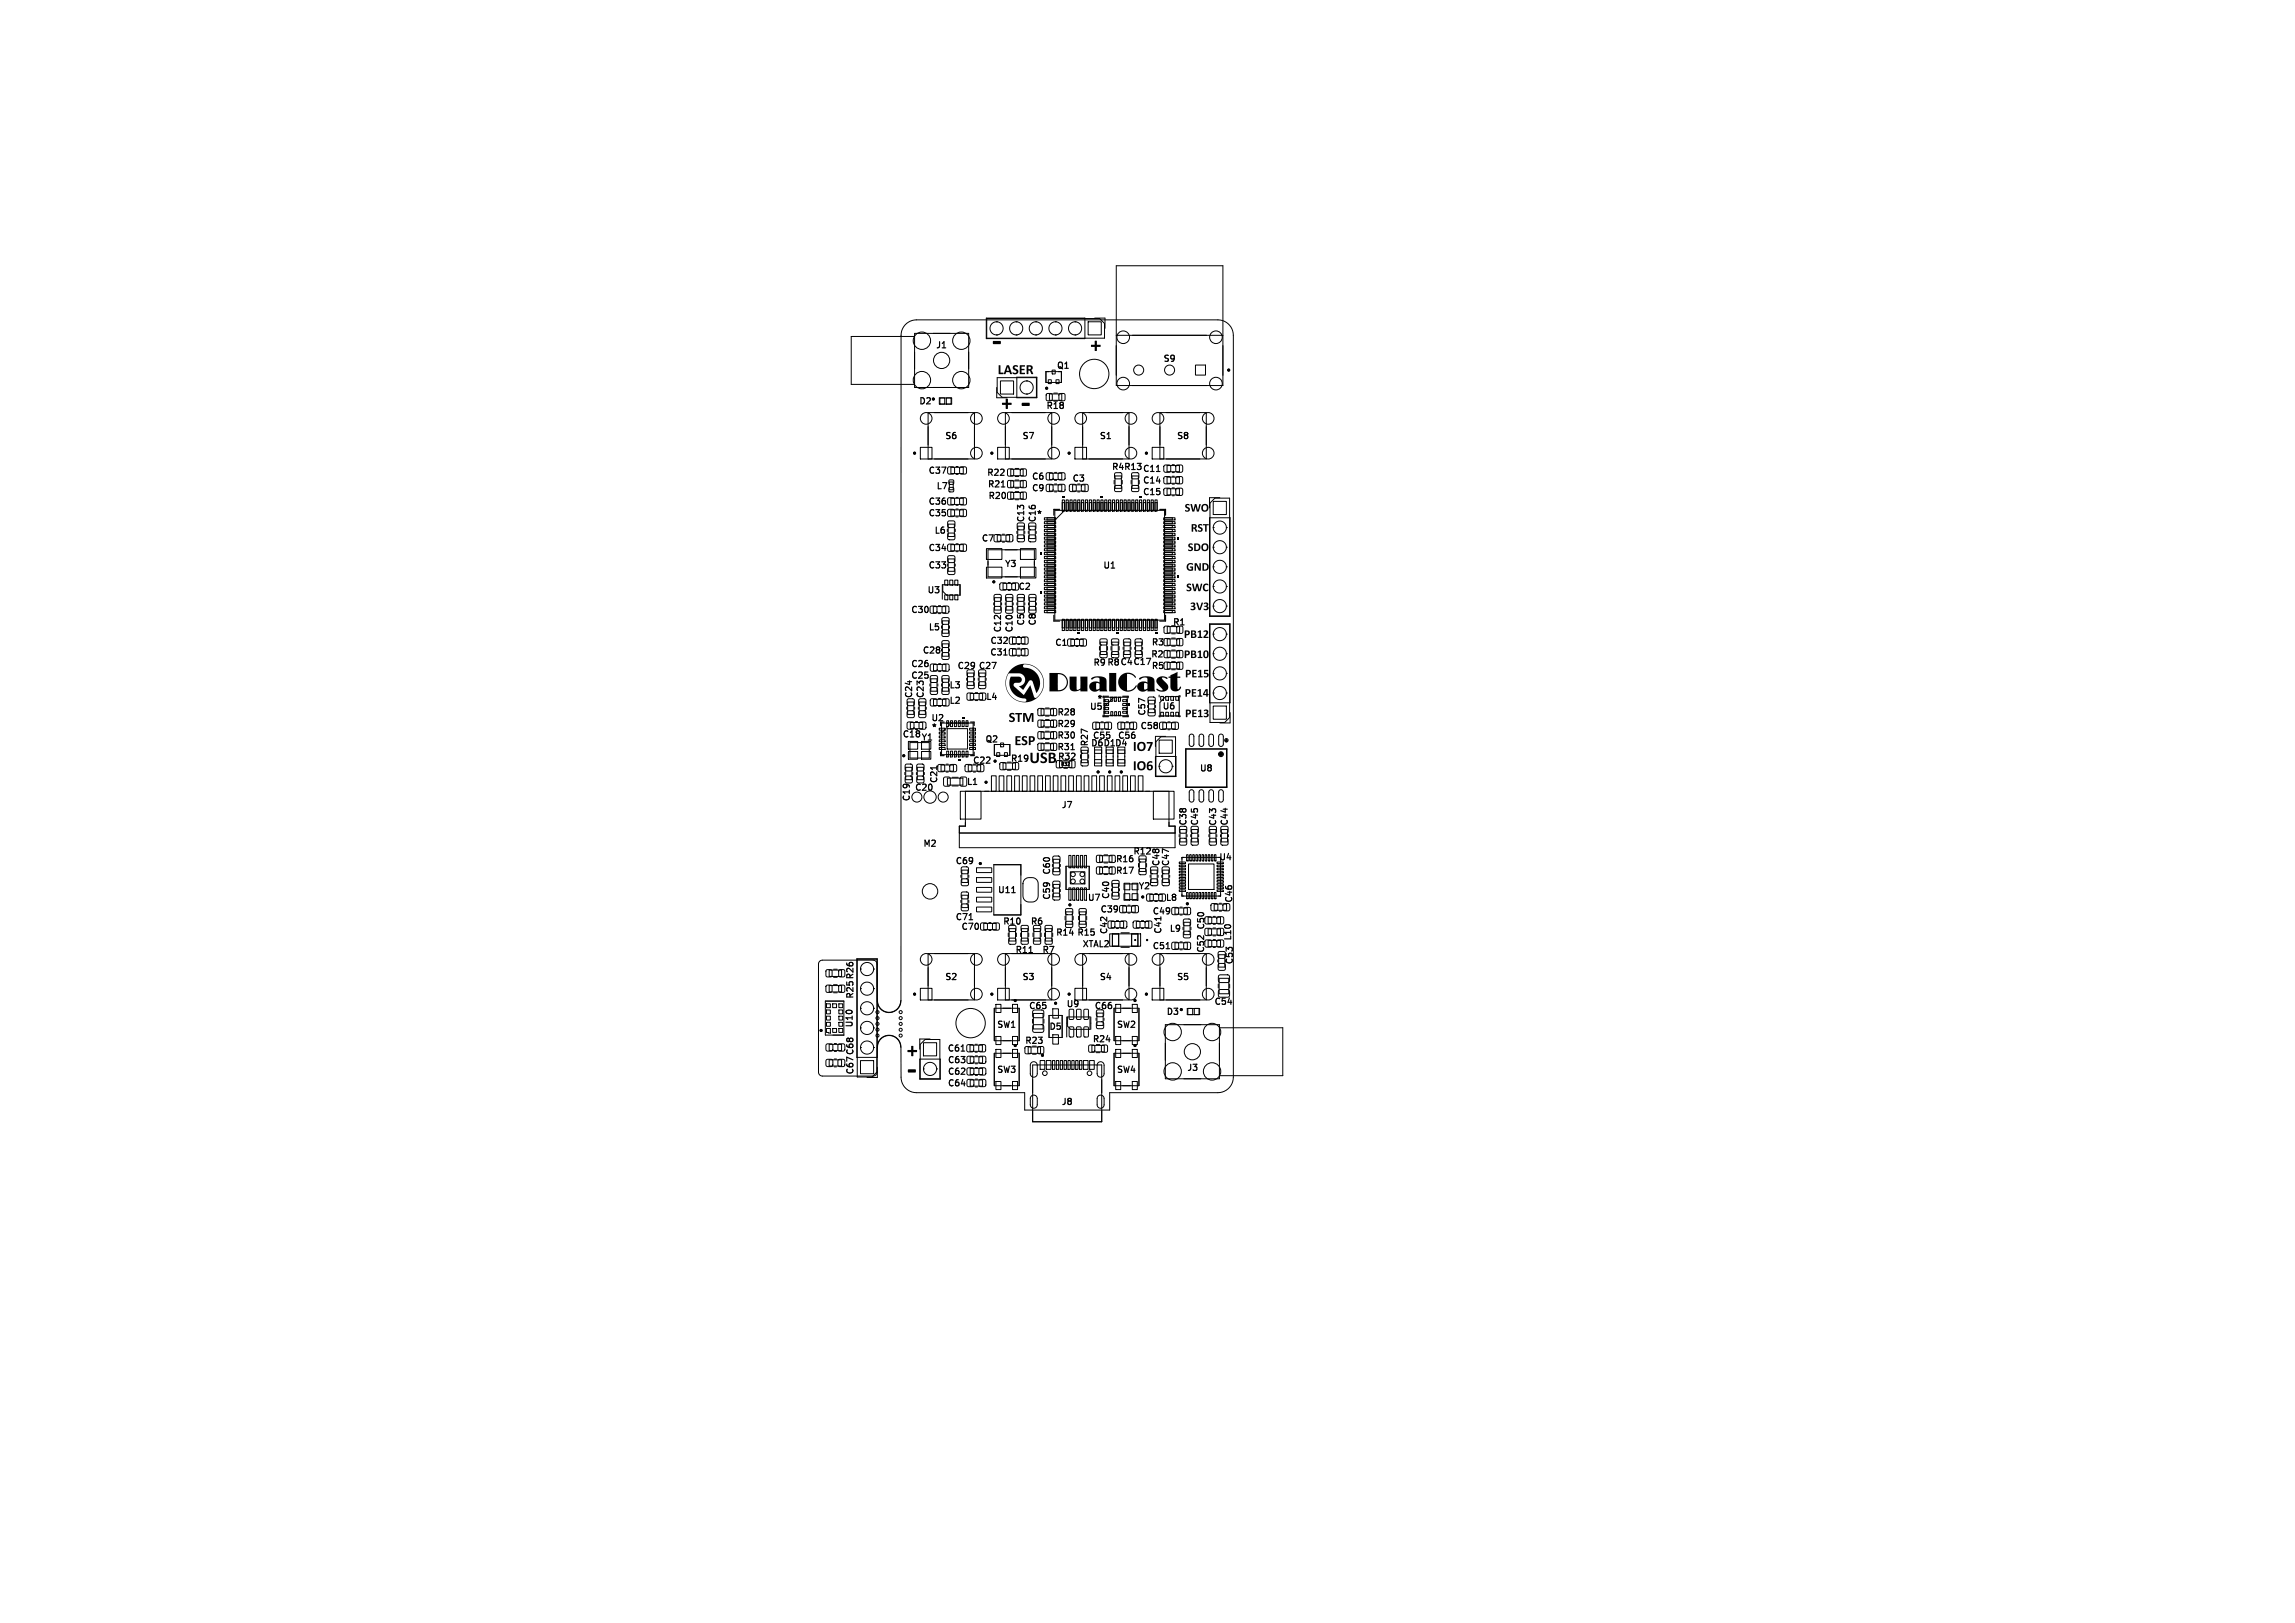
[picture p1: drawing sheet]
<svg xmlns="http://www.w3.org/2000/svg" width="297mm" height="210mm" viewBox="0 0 297 210" stroke-linecap="round" stroke-linejoin="round" font-family="sans-serif">
<defs><g id="words">
<g font-size="4.2">
<text x="128.4" y="45.9">-</text>
<text x="132.1" y="53.9">-</text>
<text x="117.4" y="140.1">-</text>
</g>
<text font-size="3.5" x="135.6" y="89.9">DualCast</text>
<g font-size="2.8">
<text x="141.1" y="45.9">+</text>
<text x="129.6" y="53.4">+</text>
<text x="117.4" y="137.1">+</text>
</g>
<text font-size="2.1" x="133.2" y="99">USB</text>
<g font-size="1.8">
<text x="129.1" y="48.6">LASER</text>
<text x="130.5" y="93.6">STM</text>
<text x="131.3" y="96.6">ESP</text>
<text x="146.6" y="97.4">IO7</text>
<text x="146.6" y="99.9">IO6</text>
</g>
<g font-size="1.5">
<text x="153.3" y="66.4">SWO</text>
<text x="153.7" y="71.5">SDO</text>
<text x="154.1" y="69">RST</text>
<text x="153.5" y="74">GND</text>
<text x="153.5" y="76.7">SWC</text>
<text x="153.2" y="82.7">PB12</text>
<text x="154" y="79.1">3V3</text>
<text x="153.2" y="85.3">PB10</text>
<text x="153.4" y="87.8">PE15</text>
<text x="153.3" y="90.3">PE14</text>
<text x="153.4" y="93">PE13</text>
</g>
<g font-size="1.1">
<text x="121.1" y="45.2">J1</text>
<text x="136.7" y="47.9">Q1</text>
<text x="150.5" y="47">S9</text>
<text x="118.9" y="52.5">D2</text>
<text x="135.3" y="53.1">R18</text>
<text x="122.2" y="57">S6</text>
<text x="132.2" y="57">S7</text>
<text x="142.2" y="57">S1</text>
<text x="152.2" y="57">S8</text>
<text x="120.1" y="65.5">C36</text>
<text x="120.1" y="61.5">C37</text>
<text x="121.1" y="63.5">L7</text>
<text x="127.7" y="61.7">R22</text>
<text x="127.8" y="63.2">R21</text>
<text x="127.8" y="64.7">R20</text>
<text x="133.5" y="62.2">C6</text>
<text x="133.5" y="63.7">C9</text>
<text x="138.7" y="62.5">C3</text>
<text x="143.8" y="61">R4R13 C11</text>
<text x="147.8" y="62.7">C14</text>
<text x="147.8" y="64.2">C15</text>
<text x="120.1" y="67">C35</text>
<text x="120.1" y="71.5">C34</text>
<text x="120.9" y="69.2">L6</text>
<text x="127" y="70.2">C7</text>
<text x="132.7" y="67.7" transform="rotate(-90 132.7 67.7)">C13</text>
<text x="134.1" y="67.1">*</text>
<text x="134.2" y="67.7" transform="rotate(-90 134.2 67.7)">C16</text>
<text x="120" y="76.9">U3</text>
<text x="120.1" y="73.7">C33</text>
<text x="130" y="73.5">Y3</text>
<text x="131.7" y="76.5">C2</text>
<text x="142.7" y="73.7">U1</text>
<text x="117.8" y="79.5">C30</text>
<text x="120.1" y="81.7">L5</text>
<text x="128.1" y="83.5">C32</text>
<text x="129.7" y="81.9" transform="rotate(-90 129.7 81.9)">C12</text>
<text x="131.2" y="81.9" transform="rotate(-90 131.2 81.9)">C10</text>
<text x="132.7" y="81" transform="rotate(-90 132.7 81)">C5</text>
<text x="134.2" y="81" transform="rotate(-90 134.2 81)">C8</text>
<text x="136.5" y="83.7">C1</text>
<text x="149" y="83.7">R3</text>
<text x="151.7" y="81.1">R1</text>
<text x="117.8" y="86.5">C26</text>
<text x="117.8" y="88">C25</text>
<text x="119.3" y="84.7">C28</text>
<text x="122.8" y="89.2">L3</text>
<text x="123.8" y="86.7">C29 C27</text>
<text x="128.1" y="85">C31</text>
<text x="141.4" y="86.3">R9 R8 C4 C17</text>
<text x="148.9" y="85.2">R2</text>
<text x="149" y="86.7">R5</text>
<text x="116.7" y="95.6">C18</text>
<text x="118.2" y="90.4" transform="rotate(-90 118.2 90.4)">C24</text>
<text x="119.2" y="96">Y1</text>
<text x="119.7" y="90.4" transform="rotate(-90 119.7 90.4)">C23</text>
<text x="120.5" y="93.5">U2</text>
<text x="120.5" y="94.7">*</text>
<text x="122.8" y="91.2">L2</text>
<text x="127.5" y="90.7">L4</text>
<text x="136.8" y="94.2">R29</text>
<text x="136.8" y="95.7">R30</text>
<text x="136.8" y="92.7">R28</text>
<text x="141" y="92">U5</text>
<text x="141.4" y="95.8">C55</text>
<text x="141.9" y="91">*</text>
<text x="144.6" y="95.8">C56</text>
<text x="147.5" y="94.5">C58</text>
<text x="148.4" y="92.7" transform="rotate(-90 148.4 92.7)">C57</text>
<text x="150.4" y="92">U6</text>
<text x="121.4" y="101.4" transform="rotate(-90 121.4 101.4)">C21</text>
<text x="125" y="101.7">L1</text>
<text x="125.8" y="99">C22</text>
<text x="127.5" y="96.2">Q2</text>
<text x="130.7" y="98.7">R19</text>
<text x="136.8" y="97.2">R31</text>
<text x="136.8" y="98.5">R32</text>
<text x="140.9" y="96.7" transform="rotate(-90 140.9 96.7)">R27</text>
<text x="141.1" y="96.7">D6D1D4</text>
<text x="155.2" y="100">U8</text>
<text x="117.9" y="103.8" transform="rotate(-90 117.9 103.8)">C19</text>
<text x="118.3" y="102.5">C20</text>
<text x="137.3" y="104.7">J7</text>
<text x="153.7" y="106.9" transform="rotate(-90 153.7 106.9)">C38</text>
<text x="155.2" y="106.9" transform="rotate(-90 155.2 106.9)">C45</text>
<text x="157.5" y="106.9" transform="rotate(-90 157.5 106.9)">C43</text>
<text x="159" y="106.9" transform="rotate(-90 159 106.9)">C44</text>
<text x="119.4" y="109.7">M2</text>
<text x="123.6" y="112">C69</text>
<text x="136" y="113.3" transform="rotate(-90 136 113.3)">C60</text>
<text x="144.3" y="111.7">R16</text>
<text x="144.3" y="113.2">R17</text>
<text x="146.6" y="110.7">R12</text>
<text x="150.2" y="112.2" transform="rotate(-90 150.2 112.2)">C48</text>
<text x="151.4" y="112.2" transform="rotate(-90 151.4 112.2)">C47</text>
<text x="157.7" y="111.5">U4</text>
<text x="123.6" y="119.2">C71</text>
<text x="129.1" y="115.7">U11</text>
<text x="129.7" y="119.8">R10</text>
<text x="133.3" y="119.8">R6</text>
<text x="136" y="116.5" transform="rotate(-90 136 116.5)">C59</text>
<text x="140.7" y="116.7">U7</text>
<text x="142.3" y="118.2">C39</text>
<text x="143.7" y="116.4" transform="rotate(-90 143.7 116.4)">C40</text>
<text x="147.3" y="115.2">Y2</text>
<text x="149.1" y="118.5">C49</text>
<text x="150.8" y="116.7">L8</text>
<text x="159.6" y="116.9" transform="rotate(-90 159.6 116.9)">C46</text>
<text x="124.3" y="120.5">C70</text>
<text x="131.3" y="123.5">R11</text>
<text x="134.8" y="123.5">R7</text>
<text x="136.6" y="121.2">R14 R15</text>
<text x="140" y="122.7">XTAL2</text>
<text x="143.4" y="121" transform="rotate(-90 143.4 121)">C42</text>
<text x="149.1" y="123">C51</text>
<text x="150.4" y="120.9" transform="rotate(-90 150.4 120.9)">C41</text>
<text x="151.3" y="120.7">L9</text>
<text x="156" y="123.4" transform="rotate(-90 156 123.4)">C52</text>
<text x="156" y="120.4" transform="rotate(-90 156 120.4)">C50</text>
<text x="159.5" y="121.8" transform="rotate(-90 159.5 121.8)">L10</text>
<text x="159.7" y="124.9" transform="rotate(-90 159.7 124.9)">C53</text>
<text x="110.6" y="129.3" transform="rotate(-90 110.6 129.3)">R25 R26</text>
<text x="122.2" y="127">S2</text>
<text x="132.2" y="127">S3</text>
<text x="133.1" y="130.7">C65</text>
<text x="138" y="130.5">U9</text>
<text x="141.6" y="130.7">C66</text>
<text x="142.2" y="127">S4</text>
<text x="150.9" y="131.5">D3</text>
<text x="152.2" y="127">S5</text>
<text x="157.1" y="130.2">C54</text>
<text x="110.5" y="133" transform="rotate(-90 110.5 133)">U10</text>
<text x="122.6" y="136.2">C61</text>
<text x="122.6" y="137.7">C63</text>
<text x="129" y="133.2">SW1</text>
<text x="132.6" y="135.2">R23</text>
<text x="135.7" y="133.4">D5</text>
<text x="141.3" y="135">R24</text>
<text x="144.5" y="133.2">SW2</text>
<text x="110.6" y="139.1" transform="rotate(-90 110.6 139.1)">C67 C68</text>
<text x="122.6" y="139.2">C62</text>
<text x="122.6" y="140.7">C64</text>
<text x="129" y="139">SW3</text>
<text x="137.3" y="143.1">J8</text>
<text x="144.5" y="139">SW4</text>
<text x="153.6" y="138.7">J3</text>
</g>
<text font-size=".6" x="137.3" y="99.2">R32</text>
</g></defs>
<g fill="none" stroke="#000" stroke-width=".13">
<path d="M144.5 34.4h13.8v15.5h-13.8zM117.1 42.1l.7-.5 .8-.2h39a2 2 0 0 1 2 2v96a2 2 0 0 1-2 2h-14v2.2h-11v-2.2h-14a2 2 0 0 1-2-2v-3.9a1.54 1.54 0 0 0-1.6-1.5 1.54 1.54 0 0 0-1.5 1.5v3.2l-.1 .3-.2 .2h-6.8l-.4-.1-.1-.4v-14l.1-.2 .4-.3h6.6l.3 .1 .2 .4v4.8a1.54 1.54 0 0 0 1.6 1.5 1.54 1.54 0 0 0 1.5-1.5v-86.1l.1-.6zM118.4 43.1h7v7h-7zM118.4 43.5h-8.2v6.2h8.2M119.1 57.9h1.5v1.5h-1.5zM120.1 53.4h6v6h-6zM121.6 51.5h1.6v.8h-1.6zM121.6 51.5h.7v.8h-.7zM122.5 51.5h.6v.8h-.6zM127.6 41.2h12.8v2.6h-12.8zM127.7 41.2h14.6l.6 .7v1.9h-15.2zM129 41.6h.1"/>
<path d="M129 50.1v1.4M129 48.9h5.1v2.5h-4.4l-.7-.6zM129.1 57.9h1.5v1.5h-1.5zM129.5 49.3h1.7v1.7h-1.7zM130.1 53.4h6v6h-6zM131.5 41.6h.1M131.5 41.6a.85 .85 0 0 0-.8 .9 .85 .85 0 0 0 .8 .8M131.5 43.3h.1M131.5 41.6a.85 .85 0 0 1 .9 .9 .85 .85 0 0 1-.9 .8M131.6 48.8v2.7M134 41.6h.1M134 41.6a.85 .85 0 0 0-.8 .9 .85 .85 0 0 0 .8 .8"/>
<path d="M134 43.3h.1M134 41.6a.85 .85 0 0 1 .9 .9 .85 .85 0 0 1-.9 .8M134.2 48.8v2.7M135.4 48.1h2v1.4h-2zM135.4 51h.7v.8h-.7zM135.7 49.2h.3v.4h-.3zM135.8 51h1.6v.8h-1.6zM136.2 47.9h.3v.5h-.3zM136.4 50.9h.4M136.6 41.6h.1M136.6 41.6a.85 .85 0 0 0-.9 .9 .85 .85 0 0 0 .9 .8M136.6 43.3h.1"/>
<path d="M136.6 41.6a.85 .85 0 0 1 .8 .9 .85 .85 0 0 1-.8 .8M136.7 49.2h.3v.4h-.3zM137.1 51h.7v.8h-.7zM139.1 57.9h1.5v1.5h-1.5zM139.1 41.6h.1M139.1 41.6a.85 .85 0 0 0-.8 .9 .85 .85 0 0 0 .8 .8M139.1 43.3h.1M139.1 41.6a.85 .85 0 0 1 .9 .9 .85 .85 0 0 1-.9 .8M140.1 53.4h6v6h-6zM140.8 41.6h1.7v1.7h-1.7zM141.7 41.2h1.3v1.3M144.5 43.4h13.8"/>
<path d="M149.1 57.9h1.5v1.5h-1.5zM150.1 53.4h6v6h-6zM154.7 47.2h1.3v1.3h-1.3zM120.4 78.5l.2-.1 .6 .1 .1 .1-.1 .7-.2 .1-.6-.1v-.2zM120.8 78.5h1.6v.8h-1.6zM121.4 79.4h.3M121.4 78.4h.3M121.9 80h.9v.7h-.9zM121.9 75.6v1.9M122 78.5l.1-.1 .6 .1 .1 .1-.1 .7-.1 .1-.6-.1-.1-.2zM122 75.7h2.2v1.3h-1.7l-.5-.5zM122.3 77h.4v.6h-.4z"/>
<path d="M122.3 75.1h.4v.6h-.4zM122.6 68.5v.3M122.6 73v.3M122.7 69h.8v.8h-.8zM122.7 67.5h.8v.7h-.8zM122.7 66l.2-.1 .6 .1v.1v.7h-.2h-.6l-.1-.2zM122.7 70.5l.2-.1 .6 .1v.1v.7h-.2h-.6l-.1-.2zM122.7 64.5l.2-.1 .6 .1v.1v.7h-.2h-.6l-.1-.2zM122.7 60.5l.2-.1 .6 .1v.1v.7h-.2h-.6l-.1-.2zM122.7 73.5l.2-.1 .6 .1 .1 .2-.1 .6h-.1h-.7l-.1-.2zM122.7 72l.2-.1 .6 .1 .1 .1-.1 .6-.1 .1-.7-.1-.1-.1zM122.7 67.8h.8v1.6h-.8z"/>
<path d="M122.7 72.3h.8v1.6h-.8zM122.8 63.1h.6v.5h-.6zM122.8 62.1h.6v.5h-.6zM122.9 62.4h.5v1h-.5zM122.9 77h.4v.6h-.4zM122.9 75.1h.4v.6h-.4zM123.1 66h1.6v.8h-1.6zM123.1 60.5h1.6v.8h-1.6zM123.1 64.5h1.6v.8h-1.6zM123.1 70.5h1.6v.8h-1.6zM123.6 77h.4v.6h-.4zM123.6 75.1h.4v.6h-.4z"/>
<path d="M123.6 68.5v.3M123.6 73v.3M123.7 65.9h.3M123.7 66.9h.3M123.7 70.4h.3M123.7 71.4h.3M123.7 64.4h.3M123.7 65.4h.3M123.7 60.4h.3M123.7 61.4h.3M124.2 66l.2-.1 .6 .1 .1 .1-.1 .7h-.1h-.7v-.2zM124.2 70.5l.2-.1 .6 .1 .1 .1-.1 .7h-.1h-.7v-.2z"/>
<path d="M124.2 64.5l.2-.1 .6 .1 .1 .1-.1 .7h-.1h-.7v-.2zM124.2 60.5l.2-.1 .6 .1 .1 .1-.1 .7h-.1h-.7v-.2zM124.3 75.6v1.4M127.7 73.4h2v1.4h-2zM127.7 71h2v1.4h-2zM127.9 71.1h6v3.5h-6zM128.6 78v.3M128.7 77l.2-.1 .6 .1 .1 .1-.1 .6-.1 .1-.7-.1-.1-.1zM128.7 78.5h.2h.6l.1 .2-.1 .6-.1 .1-.7-.1-.1-.2zM128.7 69.2h.2h.6v.2v.6l-.2 .1-.6-.1-.1-.1zM128.7 77.3h.8v1.6h-.8zM129.1 69.2h1.6v.8h-1.6z"/>
<path d="M129.4 75.5l.2-.1 .6 .1 .1 .1-.1 .7-.1 .1-.7-.1v-.2zM129.6 78v.3M129.7 70.1h.3M129.7 69.1h.3M130.1 78v.3M130.2 77l.2-.1 .6 .1 .1 .1-.1 .6-.1 .1-.7-.1-.1-.1zM130.2 78.5h.2h.6l.1 .2-.1 .6-.1 .1-.7-.1-.1-.2zM130.2 77.3h.8v1.6h-.8zM130.2 69.2h.2h.6l.1 .2-.1 .6-.1 .1-.7-.1v-.1zM130.4 62.2h.7v.9h-.7zM130.4 63.7h.7v.9h-.7zM130.4 60.7h.7v.9h-.7z"/>
<path d="M130.5 75.4h.2M130.5 76.4h.2M130.8 62.2h1.6v.9h-1.6zM130.8 60.7h1.6v.9h-1.6zM130.8 63.7h1.6v.9h-1.6zM131 75.5l.2-.1 .6 .1v.1v.7l-.2 .1-.6-.1-.1-.2zM131.1 78v.3M131.4 63.2h.4M131.4 62.1h.4M131.4 63.6h.4M131.4 64.7h.4M131.4 60.6h.4"/>
<path d="M131.4 61.7h.4M131.4 75.5h-1.6v.8h1.6M131.6 68.7v.3M131.6 78v.3M131.7 77l.2-.1 .6 .1 .1 .1-.1 .6-.1 .1-.7-.1-.1-.1zM131.7 78.5h.2h.6l.1 .2-.1 .6-.1 .1-.7-.1-.1-.2zM131.7 69.3l.2-.1 .6 .1 .1 .1-.1 .6-.1 .1-.7-.1-.1-.1zM131.7 67.7h.2h.6l.1 .2-.1 .6-.1 .1-.7-.1-.1-.2zM131.7 68.1h.8v1.6h-.8zM131.7 77.3h.8v1.6h-.8zM132.1 73.4h2v1.4h-2zM132.1 71h2v1.4h-2z"/>
<path d="M132.1 62.2h.7v.9h-.7zM132.1 63.7h.7v.9h-.7zM132.1 60.7h.7v.9h-.7zM132.6 68.7v.3M132.6 78v.3M133.1 68.7v.3M133.1 78v.3M133.2 69.3l.1-.1 .7 .1 .1 .1-.1 .6-.2 .1-.6-.1-.1-.1zM133.2 67.7h.1h.7l.1 .2-.1 .6-.2 .1-.6-.1-.1-.2zM133.2 68.1h.8v1.6h-.8zM133.2 77l.2-.1 .6 .1 .1 .1-.1 .6-.1 .1-.7-.1-.1-.1zM133.2 78.5h.2h.6l.1 .2-.1 .6-.1 .1-.7-.1-.1-.2z"/>
<path d="M133.2 77.3h.8v1.6h-.8zM134.1 68.7v.3M134.1 78v.3M135.2 67h1.4v.3h-1.4zM135.2 67.5h1.4v.3h-1.4zM135.2 68h1.4v.3h-1.4zM135.2 68.5h1.4v.3h-1.4zM135.2 69h1.4v.3h-1.4zM135.2 69.5h1.4v.3h-1.4zM135.2 70h1.4v.3h-1.4zM135.2 70.5h1.4v.3h-1.4zM135.2 71h1.4v.3h-1.4z"/>
<path d="M135.2 71.5h1.4v.3h-1.4zM135.2 72h1.4v.3h-1.4zM135.2 72.5h1.4v.3h-1.4zM135.2 73h1.4v.3h-1.4zM135.2 73.5h1.4v.3h-1.4zM135.2 74h1.4v.3h-1.4zM135.2 74.5h1.4v.3h-1.4zM135.2 75h1.4v.3h-1.4zM135.2 75.5h1.4v.3h-1.4zM135.2 76h1.4v.3h-1.4zM135.2 76.5h1.4v.3h-1.4zM135.2 77h1.4v.3h-1.4z"/>
<path d="M135.2 77.5h1.4v.3h-1.4zM135.2 78h1.4v.3h-1.4zM135.2 78.5h1.4v.3h-1.4zM135.2 79h1.4v.3h-1.4zM135.4 61.2h.2h.6l.1 .2-.1 .6-.1 .1-.7-.1v-.1zM135.4 62.7h.2h.6l.1 .2-.1 .6-.1 .1-.7-.1v-.1zM135.8 61.2h1.6v.8h-1.6zM135.8 62.7h1.6v.8h-1.6zM136.5 62.1h.2M136.5 61.1h.2M136.5 62.6h.2M136.5 63.6h.2"/>
<path d="M136.5 67h-1v.3h1M136.5 78.5h-1v.3h1M136.5 71h-1v.3h1M136.5 67.5h-1v.3h1M136.5 68h-1v.3h1M136.5 68.5h-1v.3h1M136.5 69h-1v.3h1M136.5 69.5h-1v.3h1M136.5 70h-1v.3h1M136.5 70.5h-1v.3h1M136.5 71.5h-1v.3h1M136.5 72h-1v.3h1"/>
<path d="M136.5 72.5h-1v.3h1M136.5 73h-1v.3h1M136.5 73.5h-1v.3h1M136.5 74h-1v.3h1M136.5 74.5h-1v.3h1M136.5 75h-1v.3h1M136.5 75.5h-1v.3h1M136.5 76h-1v.3h1M136.5 76.5h-1v.3h1M136.5 77h-1v.3h1M136.5 77.5h-1v.3h1M136.5 78h-1v.3h1"/>
<path d="M136.5 79h-1v.3h1M136.5 66h14.2v14.2h-14.2zM137 61.2h.2h.6v.2v.6l-.2 .1-.6-.1-.1-.1zM137 62.7h.2h.6v.2v.6l-.2 .1-.6-.1-.1-.1zM137.5 64.7h.2v1.4h-.2zM137.5 66v-1h.2v1M137.8 66l-1.3 1.3M138 64.7h.2v1.4h-.2zM138 66v-1h.2v1M138.4 62.7h.2h.6l.1 .2-.1 .6-.1 .1-.7-.1v-.1zM138.5 64.7h.2v1.4h-.2zM138.5 66v-1h.2v1"/>
<path d="M138.8 62.7v.8h1.6v-.8M139 64.7h.2v1.4h-.2zM139 66v-1h.2v1M139.5 63.6h.2M139.5 64.7h.2v1.4h-.2zM139.5 66v-1h.2v1M140 64.7h.2v1.4h-.2zM140 66v-1h.2v1M140 62.7h.2h.6v.2v.6l-.2 .1-.6-.1-.1-.1zM140.5 64.7h.2v1.4h-.2zM140.5 66v-1h.2v1M141 64.7h.2v1.4h-.2z"/>
<path d="M141 66v-1h.2v1M141.5 64.7h.2v1.4h-.2zM141.5 66v-1h.2v1M142 64.7h.2v1.4h-.2zM142 66v-1h.2v1M142.5 64.7h.2v1.4h-.2zM142.5 66v-1h.2v1M143 64.7h.2v1.4h-.2zM143 66v-1h.2v1M143.5 64.7h.2v1.4h-.2zM143.5 66v-1h.2v1M144 64.7h.2v1.4h-.2z"/>
<path d="M144 66v-1h.2v1M144.2 62.2v.4M144.3 61.2h.8v.7h-.8zM144.3 62.9h.8v.7h-.8zM144.3 61.6v1.6h.8v-1.6M144.5 64.7h.2v1.4h-.2zM144.5 66v-1h.2v1M145 64.7h.2v1.4h-.2zM145 66v-1h.2v1M145.2 62.2v.4M145.5 64.7h.2v1.4h-.2zM145.5 66v-1h.2v1"/>
<path d="M146 64.7h.2v1.4h-.2zM146 66v-1h.2v1M146.4 62.2v.4M146.5 64.7h.2v1.4h-.2zM146.5 66v-1h.2v1M146.5 61.2h.8v.7h-.8zM146.5 62.9h.8v.7h-.8zM146.5 61.6v1.6h.8v-1.6M147 64.7h.2v1.4h-.2zM147 66v-1h.2v1M147.4 62.2v.4M147.5 64.7h.2v1.4h-.2z"/>
<path d="M147.5 66v-1h.2v1M148 64.7h.2v1.4h-.2zM148 66v-1h.2v1M148.5 64.7h.2v1.4h-.2zM148.5 66v-1h.2v1M149 64.7h.2v1.4h-.2zM149 66v-1h.2v1M149.5 64.7h.2v1.4h-.2zM149.5 66v-1h.2v1M150.6 79h1.5v.3h-1.5zM150.6 78.5h1.5v.3h-1.5zM150.6 78h1.5v.3h-1.5z"/>
<path d="M150.6 77.5h1.5v.3h-1.5zM150.6 77h1.5v.3h-1.5zM150.6 76.5h1.5v.3h-1.5zM150.6 76h1.5v.3h-1.5zM150.6 75.5h1.5v.3h-1.5zM150.6 75h1.5v.3h-1.5zM150.6 74.5h1.5v.3h-1.5zM150.6 74h1.5v.3h-1.5zM150.6 73.5h1.5v.3h-1.5zM150.6 73h1.5v.3h-1.5zM150.6 72.5h1.5v.3h-1.5zM150.6 72h1.5v.3h-1.5z"/>
<path d="M150.6 71.5h1.5v.3h-1.5zM150.6 71h1.5v.3h-1.5zM150.6 70.5h1.5v.3h-1.5zM150.6 70h1.5v.3h-1.5zM150.6 69.5h1.5v.3h-1.5zM150.6 69h1.5v.3h-1.5zM150.6 68.5h1.5v.3h-1.5zM150.6 68h1.5v.3h-1.5zM150.6 67.5h1.5v.3h-1.5zM150.6 67h1.5v.3h-1.5zM150.7 60.2h.1h.6l.1 .2-.1 .6-.1 .1-.6-.1-.1-.1zM150.7 61.7h.1h.6l.1 .2-.1 .6-.1 .1-.6-.1-.1-.1z"/>
<path d="M150.7 63.2h.1h.6l.1 .2-.1 .6-.1 .1-.6-.1-.1-.1zM150.7 67h1v.3h-1M150.7 78.5h1v.3h-1M150.7 71h1v.3h-1M150.7 67.5h1v.3h-1M150.7 68h1v.3h-1M150.7 68.5h1v.3h-1M150.7 69h1v.3h-1M150.7 69.5h1v.3h-1M150.7 70h1v.3h-1M150.7 70.5h1v.3h-1M150.7 71.5h1v.3h-1"/>
<path d="M150.7 72h1v.3h-1M150.7 72.5h1v.3h-1M150.7 73h1v.3h-1M150.7 73.5h1v.3h-1M150.7 74h1v.3h-1M150.7 74.5h1v.3h-1M150.7 75h1v.3h-1M150.7 75.5h1v.3h-1M150.7 76h1v.3h-1M150.7 76.5h1v.3h-1M150.7 77h1v.3h-1M150.7 77.5h1v.3h-1"/>
<path d="M150.7 78h1v.3h-1M150.7 79h1v.3h-1M151 60.2h1.6v.8h-1.6zM151 61.7h1.6v.8h-1.6zM151 63.2h1.6v.8h-1.6zM151.7 60.1h.3M151.7 61.1h.3M151.7 61.6h.3M151.7 62.6h.3M151.7 63.1h.3M151.7 64.1h.3M152.2 60.2h.2h.6l.1 .2-.1 .6-.2 .1-.6-.1v-.1z"/>
<path d="M152.2 61.7h.2h.6l.1 .2-.1 .6-.2 .1-.6-.1v-.1zM152.2 63.2h.2h.6l.1 .2-.1 .6-.2 .1-.6-.1v-.1zM156.5 67h2.7v12.8h-2.7zM156.6 65.1l.6-.6h1.9v15.2h-2.5zM157 64.9h1.7v1.7h-1.7zM157.9 64.4h-1.4v1.3M158.7 68.3h.1M158.7 70.8h.1M158.7 73.3h.1M158.7 75.9h.1M158.7 78.4h.1M117.1 99.9v.3"/>
<path d="M117.2 98.9h.2h.6l.1 .2-.1 .6-.1 .1-.7-.1-.1-.2zM117.2 99.3h.8v1.6h-.8zM117.3 91.5v.3M117.4 93.5l.2-.1 .6 .1 .1 .1-.1 .7-.1 .1-.7-.1v-.2zM117.4 90.5l.2-.1 .7 .1v.1v.6l-.2 .1-.7-.1v-.1zM117.4 92h.2h.7v.2v.6l-.2 .1-.7-.1v-.2zM117.5 90.8h.8v1.6h-.8zM117.6 97.2h1.2v1h-1.2zM117.6 95.9h1.2v1h-1.2zM117.8 96.1h2.5v2h-2.5zM117.8 93.5h1.6v.8h-1.6zM118.1 99.9v.3"/>
<path d="M118.4 91.5v.3M118.5 93.4h.2M118.6 99.9v.3M118.7 98.9h.2h.6l.1 .2-.1 .6-.1 .1-.7-.1-.1-.2zM118.7 99.3h.8v1.6h-.8zM118.8 91.5v.3M118.9 90.5l.2-.1 .7 .1v.1v.6l-.2 .1-.7-.1v-.1zM118.9 92h.2h.7v.2v.6l-.2 .1-.7-.1v-.2zM119 90.8h.8v1.6h-.8zM119 93.5l.2-.1 .6 .1v.1v.7l-.2 .1-.6-.1-.1-.2zM119.3 97.2h1.2v1h-1.2zM119.3 95.9h1.2v1h-1.2z"/>
<path d="M119.6 99.9v.3M119.9 91.5v.3M120.3 88.5v.3M120.4 90.5h.8v.8h-.8zM120.4 86l.2-.1 .6 .1 .1 .1-.1 .7-.1 .1-.7-.1v-.2zM120.4 89h.2h.7v.2v.6l-.2 .1-.7-.1v-.2zM120.4 87.5l.2-.1 .7 .1v.1v.6l-.2 .1-.7-.1v-.1zM120.5 87.8h.8v1.6h-.8zM120.8 86h1.6v.8h-1.6zM120.8 90.5h1.6v.8h-1.6zM121.4 88.5v.3M121.4 99l.2-.1 .6 .1 .1 .1-.1 .7-.2 .1-.6-.1v-.2z"/>
<path d="M121.4 90.4h.4M121.4 91.4h.4M121.5 86.9h.2M121.5 85.9h.2M121.5 94.2h.8v.3h-.8zM121.5 94.7h.8v.3h-.8zM121.5 95.2h.8v.3h-.8zM121.5 95.7h.8v.3h-.8zM121.5 96.2h.8v.3h-.8zM121.5 96.7h.8v.3h-.8zM121.8 99h1.6v.8h-1.6zM121.8 93.6h4.1v4h-4.1z"/>
<path d="M121.8 81v.3M121.8 84v.3M121.8 88.5v.3M121.9 89.1h.9v.7h-.9zM121.9 87.5h.9v.7h-.9zM121.9 81.6h.9v.7h-.9zM121.9 84.5l.2-.1 .7 .1v.2v.6h-.2h-.7v-.2zM121.9 83l.2-.1 .7 .1v.1v.6l-.2 .1-.7-.1v-.1zM122 80.3h.8v1.6h-.8zM122 83.3h.8v1.6h-.8zM122 87.8h.8v1.6h-.8zM122 86l.2-.1 .6 .1v.1v.7l-.2 .1-.6-.1-.1-.2z"/>
<path d="M122 90.5h.8v.8h-.8zM122.4 98.9h.3M122.4 99.9h.3M122.5 97.2h.3v.7h-.3zM122.5 93.3h.3v.7h-.3zM122.6 94.3h2.6v2.6h-2.6zM122.9 81v.3M122.9 84v.3M123 99l.1-.1 .6 .1 .1 .1-.1 .7-.1 .1-.6-.1-.1-.2zM123 97.2h.3v.7h-.3zM123 93.3h.3v.7h-.3zM123.1 93.6l-1.3 1.2"/>
<path d="M123.5 97.2h.3v.7h-.3zM123.5 93.3h.3v.7h-.3zM124 97.2h.3v.7h-.3zM124 93.3h.3v.7h-.3zM124.5 97.2h.3v.7h-.3zM124.5 93.3h.3v.7h-.3zM124.9 99l.2-.1 .6 .1 .1 .1-.1 .7-.1 .1-.7-.1v-.2zM125 97.2h.3v.7h-.3zM125 93.3h.3v.7h-.3zM125.1 87.7v.3M125.2 89.7h.7v.8h-.7zM125.2 88.3l.2-.1 .6 .1 .1 .1-.1 .6-.1 .1-.7-.1-.1-.1z"/>
<path d="M125.2 86.7h.2h.6l.1 .2-.1 .6-.1 .1-.7-.1-.1-.2zM125.2 87.1v1.6h.8v-1.6M125.3 99h1.6v.8h-1.6zM125.5 96.7h.7v.3h-.7zM125.5 96.2h.7v.3h-.7zM125.5 95.7h.7v.3h-.7zM125.5 95.2h.7v.3h-.7zM125.5 94.7h.7v.3h-.7zM125.5 94.2h.7v.3h-.7zM125.6 89.7h1.6v.8h-1.6zM126 99.9h.2M126.1 87.7v.3"/>
<path d="M126.2 90.6h.3M126.2 89.6h.3M126.5 99l.2-.1 .6 .1v.1v.7l-.2 .1-.6-.1-.1-.2zM126.6 87.7v.3M126.7 88.3l.2-.1 .6 .1 .1 .1-.1 .6-.1 .1-.7-.1-.1-.1zM126.7 86.7h.2h.6l.1 .2-.1 .6-.1 .1-.7-.1-.1-.2zM126.7 87.1v1.6h.8v-1.6M126.8 89.7h.7v.8h-.7zM127.6 87.7v.3M128.7 96.3h2v1.4h-2zM129 97.4h.4v.5h-.4zM129.4 98.7h.7v.9h-.7z"/>
<path d="M129.5 96.2h.4v.4h-.4zM129.8 98.7h1.6v.9h-1.6zM130 97.4h.4v.5h-.4zM130.4 98.6h.4M130.4 99.7h.4M130.7 84l.1-.1 .6 .1 .1 .1-.1 .7-.1 .1-.6-.1-.1-.2zM130.7 82.5l.1-.1 .6 .1 .1 .1-.1 .7-.1 .1-.6-.1-.1-.2zM131 84h1.6v.8h-1.6zM131 82.5h1.6v.8h-1.6zM131.1 98.7h.7v.9h-.7zM131.7 83.9h.3M131.7 84.9h.3"/>
<path d="M131.7 82.4h.3M131.7 83.4h.3M132.2 84l.2-.1 .6 .1 .1 .1-.1 .7-.2 .1-.6-.1v-.2zM132.2 82.5l.2-.1 .6 .1 .1 .1-.1 .7-.2 .1-.6-.1v-.2zM134.4 93.2h.6v.9h-.6zM134.4 94.7h.6v.9h-.6zM134.4 91.7h.6v.9h-.6zM134.7 93.2h1.6v.9h-1.6M134.7 91.7h1.6v.8h-1.6M134.7 94.7h1.6v.8h-1.6M134.7 96.2h1.6v.9M135.3 94.2h.5"/>
<path d="M135.3 93.1h.5M135.3 95.7h.5M135.3 94.6h.5M135.3 96.1h.5M135.3 91.6h.5M135.3 92.7h.5M136 93.2h.7v.9h-.7zM136 94.7h.7v.9h-.7zM136 96.2h.7v.9h-.7zM136 91.7h.7v.9h-.7zM137.5 80.1h.2v1.5h-.2zM137.5 80.2v1h.2v-1"/>
<path d="M138 80.1h.2v1.5h-.2zM138 80.2v1h.2v-1M138.2 82.7h.2h.6l.1 .2-.1 .6-.2 .1-.6-.1v-.1zM138.4 98.5h.7v.8h-.7zM138.5 80.1h.2v1.5h-.2zM138.5 80.2v1h.2v-1M138.6 82.7h1.6v.8h-1.6zM138.7 98.5v.8h-1.6M139 80.1h.2v1.5h-.2zM139 80.2v1h.2v-1M139.2 82.6h.3M139.2 83.6h.3"/>
<path d="M139.5 80.1h.2v1.5h-.2zM139.5 80.2v1h.2v-1M139.8 82.7h.1h.6l.1 .2-.1 .6-.1 .1-.6-.1-.1-.1zM139.8 97.7v.4M139.9 98.4h.9v.7h-.9zM139.9 96.7h.9v.7h-.9zM139.9 97.1h.9v1.6h-.9zM140 80.1h.2v1.5h-.2zM140 80.2v1h.2v-1M140.5 80.1h.2v1.5h-.2zM140.5 80.2v1h.2v-1M140.9 97.7v.4"/>
<path d="M141 80.1h.2v1.5h-.2zM141 80.2v1h.2v-1M141.5 93.5l.1-.1 .6 .1 .1 .2-.1 .6-.1 .1-.6-.1-.1-.1zM141.5 80.1h.2v1.5h-.2zM141.5 80.2v1h.2v-1M141.6 96.7h1v.8h-1zM141.6 98.3h1v.8h-1zM141.7 97v1.7h.9v-1.7M141.8 93.5h1.6v.8h-1.6zM142 80.1h.2v1.5h-.2zM142 80.2v1h.2v-1M142.3 83.7v.4"/>
<path d="M142.4 84.4h.8v.7h-.8zM142.4 82.7h.8v.7h-.8zM142.4 83.1h.8v1.6h-.8zM142.5 80.1h.2v1.5h-.2zM142.5 80.2v1h.2v-1M142.5 94.4h.3M142.5 93.4h.3M142.9 90.2v2.4h3v-2.4M142.9 91.5h.1v.3h-.1M142.9 92h.1v.3h-.1M143 80.1h.2v1.5h-.2zM143 80.2v1h.2v-1"/>
<path d="M143 91h.5v.3h-.5zM143 91.5h.5v.3h-.5zM143 92h.5v.3h-.5zM143 91v.3h-.1M143 93.5l.2-.1 .6 .1 .1 .2-.1 .6-.2 .1-.6-.1v-.1zM143.1 96.7h1v.8h-1zM143.1 98.3h1v.8h-1zM143.2 97v1.7h.9v-1.7M143.3 83.7v.4M143.5 80.1h.2v1.5h-.2zM143.5 80.2v1h.2v-1M143.8 92.1h.2v.5h-.2z"/>
<path d="M143.8 92.6h.1M143.8 92.6h.2M143.8 83.7v.4M143.9 84.4h.8v.7h-.8zM143.9 82.7h.8v.7h-.8zM143.9 83.1h.8v1.6h-.8zM144 80.1h.2v1.5h-.2zM144 80.2v1h.2v-1M144.1 90.2l-1.2 1.3M144.3 92.1h.2v.5h-.2zM144.3 92.6h.1M144.3 92.6h.2"/>
<path d="M144.5 80.1h.2v1.5h-.2zM144.5 80.2v1h.2v-1M144.6 96.7h1v.8h-1zM144.6 98.3h1v.8h-1zM144.7 97v1.7h.9v-1.7M144.7 93.5l.2-.1 .6 .1 .1 .2-.1 .6-.2 .1-.6-.1v-.1zM144.8 92.1h.2v.5h-.2zM144.8 92.6h.1M144.8 92.6h.2M144.8 83.7v.4M145 80.1h.2v1.5h-.2zM145 80.2v1h.2v-1"/>
<path d="M145.1 93.5h1.6v.8h-1.6zM145.3 92h.5v.3h-.5zM145.3 91.5h.5v.3h-.5zM145.3 91h.5v.3h-.5zM145.3 83.7v.3M145.4 82.7h.2h.7v.2v.6l-.2 .1-.7-.1v-.2zM145.4 84.3l.2-.1 .7 .1v.1v.6l-.2 .1-.7-.1v-.1zM145.5 83.1h.8v1.6h-.8zM145.5 80.1h.2v1.5h-.2zM145.5 80.2v1h.2v-1M145.7 94.4h.3M145.7 93.4h.3"/>
<path d="M145.8 91.3h.1M145.8 91.8h.1M145.8 92.3h.1M145.8 91v.3M145.9 91.5h-.1v.3M145.9 92h-.1v.3M146 80.1h.2v1.5h-.2zM146 80.2v1h.2v-1M146.3 93.5l.1-.1 .6 .1 .1 .2-.1 .6-.1 .1-.6-.1-.1-.1zM146.4 83.7v.3M146.5 80.1h.2v1.5h-.2zM146.5 80.2v1h.2v-1"/>
<path d="M146.8 83.7v.3M146.9 82.7h.2h.7v.2v.6l-.2 .1-.7-.1v-.2zM146.9 84.3l.2-.1 .7 .1v.1v.6l-.2 .1-.7-.1v-.1zM147 83.1h.8v1.6h-.8zM147 80.1h.2v1.5h-.2zM147 80.2v1h.2v-1M147.5 80.1h.2v1.5h-.2zM147.5 80.2v1h.2v-1M147.9 83.7v.3M148 80.1h.2v1.5h-.2zM148 80.2v1h.2v-1M148.5 80.1h.2v1.5h-.2z"/>
<path d="M148.5 80.2v1h.2v-1M148.6 91.8l.2-.1 .6 .1 .1 .2-.1 .6h-.1h-.7v-.2zM149 80.1h.2v1.5h-.2zM149 80.2v1h.2v-1M149.4 90.6v1.6h-.8M149.5 80.1h.2v1.5h-.2zM149.5 80.2v1h.2v-1M149.5 97.9h2.7v2.6h-2.7zM149.5 91.3v.3M149.6 96l.6-.7h1.9v5.1h-2.5zM150 95.8h1.7v1.7h-1.7zM150 92.6v.1"/>
<path d="M150 92.7h.2M150.1 93.5l.2-.1 .6 .1 .1 .2-.1 .6-.2 .1-.6-.1v-.1zM150.2 92.2h.4v.5h-.4zM150.5 93.5h1.6v.8h-1.6zM150.7 84.2h.7v.9h-.7zM150.7 81.1h.7v.8h-.7zM150.7 82.7h.7v.8h-.7zM150.7 85.7h.7v.9h-.7zM150.9 92.2h.3v.5h-.3zM150.9 90.1h1.7v2.5h-2.5v-1.7M150.9 95.3h-1.4v1.3M151.1 81.1h1.6v.8h-1.6z"/>
<path d="M151.1 82.7h1.6v.8h-1.6zM151.1 84.2h1.6v.9h-1.6zM151.1 85.7h1.6v.9h-1.6zM151.1 94.4h.3M151.1 93.4h.3M151.5 90.1h.4v.5h-.4zM151.5 92.2h.4v.5h-.4zM151.6 84.1h.5M151.6 85.2h.5M151.6 82h.5M151.6 82.6h.5M151.6 83.6h.5"/>
<path d="M151.6 85.6h.5M151.6 86.7h.5M151.7 93.5l.1-.1 .6 .1 .1 .2-.1 .6-.1 .1-.6-.1-.1-.1zM151.7 99.2h.1M152.2 90.1h.3v.5h-.3zM152.2 92.2h.3v.5h-.3zM152.3 84.2h.7v.9h-.7zM152.3 81.1h.7v.8h-.7zM152.3 82.7h.7v.8h-.7zM152.3 85.7h.7v.9h-.7zM152.6 90h.1v.2M152.7 92.6v.1h-.1"/>
<path d="M154 95.1l.3-.1 .2 .2v1.1l-.2 .3-.3-.1-.1-.2v-1zM155.3 95.1l.3-.1 .2 .2v1.1l-.3 .3-.2-.1-.1-.2v-1zM156.5 80.7h2.7v10.2h-2.7zM156.5 95.1l.3-.1 .2 .2v1.1l-.2 .3-.2-.1-.2-.2v-1zM156.6 80.8h2.5v12l-.6 .7h-1.9zM157 91.4h1.7v1.7h-1.7zM157.8 95.1l.3-.1 .2 .2v1.1l-.2 .3-.3-.1-.1-.2v-1zM158.7 89.7h.1M158.7 87.1h.1M158.7 84.6h.1M158.7 82.1h.1M159.2 92.2v1.3h-1.3"/>
<path d="M117.2 100.5l.2-.1 .6 .1 .1 .1-.1 .6-.1 .1-.7-.1-.1-.1zM118.7 100.5l.2-.1 .6 .1 .1 .1-.1 .6-.1 .1-.7-.1-.1-.1zM122.2 100.6l.6-.1 .2 .2v.8l-.2 .2h-.5l-.2-.1zM122.6 100.7h2v.9h-2zM123.2 100.6h.8M123.2 101.7h.8M124.1 107.8h28M124.3 102.4h2.7v3.6h-2.7zM124.3 100.6l.6-.1 .2 .2v.8l-.1 .2h-.5l-.2-.1zM124.4 113.2v.3M124.4 116.5v.3M124.5 115.5l.1-.1 .7 .1v.1v.6l-.2 .1-.6-.1-.1-.1z"/>
<path d="M124.5 117h.1h.7v.2v.6l-.2 .1-.6-.1-.1-.2zM124.5 112.2h.1h.7v.2v.6l-.2 .1-.6-.1-.1-.2zM124.5 113.8l.1-.1 .7 .1v.1v.6l-.2 .1-.6-.1-.1-.1zM124.5 112.6h.8v1.6h-.8zM124.5 115.8h.8v1.6h-.8zM124.9 102.4h26.4v4.5h.8v2.8h-28v-2.8h.8zM125.4 113.2v.3M125.4 116.5v.3M126.4 112.3h1.9v.6h-1.9zM126.4 113.6h1.9v.5l-1.9 .1zM126.4 114.8h1.9v.6h-1.9zM126.4 116.1h1.9v.6h-1.9z"/>
<path d="M126.4 117.4h1.9v.6h-1.9zM127 119.5l.1-.1 .6 .1 .1 .1-.1 .7-.1 .1-.6-.1-.1-.2zM127.3 119.5h1.6v.8h-1.6zM128 119.4h.3M128.3 100.4h.6v2h-.6zM128.5 119.5l.2-.1 .6 .1v.1v.7l-.2 .1-.6-.1-.1-.2zM128.6 111.9h3.5v6.5h-3.5zM129.3 100.4h.6v2h-.6zM130.3 100.4h.6v2h-.6zM130.6 119.8h.8v.7h-.8zM131.3 100.4h.6v2h-.6zM132.2 119.8h.8v.7h-.8z"/>
<path d="M132.3 100.4h.6v2h-.6zM132.6 113.9a1.03 1.03 0 0 1 1-.4 1.03 1.03 0 0 1 .8 .8v1.6a1 1 0 0 1-1 .8 1 1 0 0 1-1-.8v-1.6zM133.3 100.4h.6v2h-.6zM133.8 119.8h.8v.7h-.8zM134.3 100.4h.6v2h-.6zM135.3 119.8h.8v.7h-.8zM135.3 100.4h.6v2h-.6zM136.3 115.6h.2h.6l.1 .2-.1 .6-.1 .1-.7-.1-.1-.2zM136.3 114.1l.2-.1 .6 .1 .1 .1-.1 .6-.1 .1-.7-.1-.1-.1zM136.3 110.8h.2h.6l.1 .2-.1 .6-.1 .1-.7-.1-.1-.2zM136.3 112.4l.2-.1 .6 .1 .1 .1-.1 .6-.1 .1-.7-.1-.1-.1zM136.3 100.4h.6v2h-.6z"/>
<path d="M136.3 114.4h.8v1.6h-.8M136.3 111.2h.8v1.6h-.8M137.2 111.8v.3M137.2 115.1v.3M137.3 100.4h.6v2h-.6zM137.8 118.6v.4M137.9 119.3h.9v.7h-.9zM137.9 117.6h.9v.7h-.9zM137.9 118h.9v1.6h-.9zM138 112.1h3v3h-3zM138.3 100.4h.6v2h-.6zM138.3 114.9h.3v1.6h-.3z"/>
<path d="M138.3 110.7h.3v1.6h-.3zM138.5 112.8h1.9v1.6h-1.9zM138.8 114.9h.3v1.6h-.3zM138.8 110.7h.3v1.6h-.3zM138.9 118.6v.4M139.3 100.4h.6v2h-.6zM139.3 114.9h.3v1.6h-.3zM139.3 110.7h.3v1.6h-.3zM139.6 118.6v.4M139.7 119.3h.8v.7h-.8zM139.7 117.6h.8v.7h-.8zM139.7 118h.8v1.6h-.8z"/>
<path d="M139.8 114.9h.3v1.6h-.3zM139.8 110.7h.3v1.6h-.3zM140.3 100.4h.6v2h-.6zM140.3 114.9h.3v1.6h-.3zM140.3 110.7h.3v1.6h-.3zM140.6 118.6v.4M141.3 100.4h.6v2h-.6zM141.9 110.7h.7v.9h-.7zM141.9 112.2h.7v.9h-.7zM142.3 100.4h.6v2h-.6zM142.3 110.7h1.6v.9h-1.6zM142.3 112.2h1.6v.9h-1.6z"/>
<path d="M142.9 111.7h.4M142.9 110.6h.4M142.9 112.1h.4M142.9 113.2h.4M143.3 100.4h.6v2h-.6zM143.4 119.2h.2h.6l.1 .2-.1 .6-.1 .1-.7-.1v-.1zM143.6 110.7h.7v.9h-.7zM143.6 112.2h.7v.9h-.7zM143.8 119.2h1.6v.8h-1.6M143.9 114l.2-.1 .7 .1v.1v.6l-.2 .1-.7-.1v-.1zM143.9 115.5h.2h.7v.2v.6l-.2 .1-.7-.1v-.2zM144 114.3h.8v1.6h-.8"/>
<path d="M144.3 100.4h.6v2h-.6zM144.5 119.1h.2M144.9 115v.3M144.9 117.2h.2h.6l.1 .2-.1 .6-.1 .1-.7-.1v-.1zM145 119.2h.2h.6v.2v.6l-.2 .1-.6-.1-.1-.1zM145.3 100.4h.6v2h-.6zM145.3 117.2h1.6v.8h-1.6zM145.5 114.3h.7v.8h-.7zM145.5 115.6h.7v.9h-.7zM145.6 114.4h1.6v2h-1.6zM146 118.1h.2M146 117.1h.2"/>
<path d="M146.3 100.4h.6v2h-.6zM146.5 117.2h.2h.6v.2v.6l-.2 .1-.6-.1-.1-.1zM146.5 115.6h.8v.9h-.8zM146.5 114.3h.8v.8h-.8zM146.7 119.2h.2h.6v.2v.6l-.2 .1-.6-.1-.1-.1zM147.1 119.2h1.6v.8h-1.6zM147.3 100.4h.6v2h-.6zM147.3 111.7v.5M147.4 112.4h.9v.7h-.9zM147.4 110.8h.9v.7h-.9zM147.4 111.2h.9v1.6h-.9zM147.7 119.1h.3"/>
<path d="M148.2 119.2h.2h.6l.1 .2-.1 .6-.1 .1-.7-.1v-.1zM148.4 111.7v.5M148.4 115.7h.8v.8h-.8zM148.8 115.7h1.6v.8h-1.6zM148.8 113.2v.3M148.9 113.8l.2-.1 .7 .1v.1v.6l-.2 .1-.7-.1v-.1zM148.9 112.2h.2h.7v.2v.6l-.2 .1-.7-.1v-.2zM149 112.6h.8v1.6h-.8zM149.3 102.4h2.6v3.6h-2.6zM149.4 115.6h.4M149.4 116.6h.4M149.9 113.2v.3"/>
<path d="M150 115.7h.8v.8h-.8zM150.3 113.2v.3M150.4 113.8l.2-.1 .7 .1v.1v.6l-.2 .1-.7-.1v-.1zM150.4 112.2h.2h.7v.2v.6l-.2 .1-.7-.1v-.2zM150.5 112.6h.8v1.6h-.8zM151.4 113.2v.3M151.7 117.5l.2-.1 .6 .1v.1v.7l-.2 .1-.6-.1-.1-.2zM152.1 117.5h1.6v.8h-1.6zM152.6 108v.3M152.6 111.5h.8v.2h-.8zM152.6 111.9h.8v.2h-.8zM152.6 112.3h.8v.2h-.8z"/>
<path d="M152.6 112.7h.8v.2h-.8zM152.6 113.1h.8v.2h-.8zM152.6 113.5h.8v.2h-.8zM152.6 113.9h.8v.2h-.8zM152.6 114.3h.8v.2h-.8zM152.6 114.7h.8v.2h-.8zM152.6 115.1h.8v.2h-.8zM152.7 107l.2-.1 .6 .1 .1 .1-.1 .6-.1 .1-.7-.1-.1-.1zM152.7 108.5h.2h.6l.1 .2-.1 .6-.1 .1-.7-.1-.1-.2zM152.7 107.3h.8v1.6h-.8zM152.7 118.4h.3M152.7 117.4h.3"/>
<path d="M153 110.9h5v5h-5zM153.1 120v.3M153.2 119h.8v.7h-.8zM153.2 119.3h.8v1.6h-.8zM153.2 117.5l.2-.1 .6 .1 .1 .1-.1 .7-.1 .1-.7-.1v-.2zM153.6 115.5h.2v.8h-.2zM153.6 110.6h.2v.8h-.2zM153.6 108v.3M153.8 111.8h3.3v3.3h-3.3zM154 115.5h.2v.8h-.2zM154 110.6h.2v.8h-.2zM154 102.3l.3-.1 .2 .2v1.1l-.2 .3-.3-.1-.1-.2v-1z"/>
<path d="M154.1 108v.3M154.1 120v.3M154.2 108.5h.2h.6l.1 .2-.1 .6-.1 .1-.7-.1-.1-.2zM154.2 107l.2-.1 .6 .1 .1 .1-.1 .6-.1 .1-.7-.1-.1-.1zM154.2 107.3h.8v1.6h-.8zM154.4 115.5h.2v.8h-.2zM154.4 110.6h.2v.8h-.2zM154.8 115.5h.2v.8h-.2zM154.8 110.6h.2v.8h-.2zM155.1 108v.3M155.2 115.5h.2v.8h-.2zM155.2 110.6h.2v.8h-.2z"/>
<path d="M155.3 102.3l.3-.1 .2 .2v1.1l-.3 .3-.2-.1-.1-.2v-1zM155.6 115.5h.2v.8h-.2zM155.6 110.6h.2v.8h-.2zM156 115.5h.2v.8h-.2zM156 110.6h.2v.8h-.2zM156 118.7l.1-.1 .7 .1v.1v.7l-.2 .1-.6-.1-.1-.2zM156.3 118.7h1.6v.8h-1.6M156.4 115.5h.2v.8h-.2zM156.4 110.6h.2v.8h-.2zM156.4 108v.3M156.5 102.3l.3-.1 .2 .2v1.1l-.2 .3-.2-.1-.2-.2v-1zM156.5 108.5h.2h.7v.2v.6l-.2 .1-.7-.1v-.2z"/>
<path d="M156.5 107l.2-.1 .7 .1v.1v.6l-.2 .1-.7-.1v-.1zM156.6 107.3h.8v1.6h-.8zM156.8 115.5h.2v.8h-.2zM156.8 110.6h.2v.8h-.2zM156.8 117l.1-.1 .6 .1 .1 .1-.1 .7-.1 .1-.6-.1-.1-.2zM157 118.6h.3M157 119.6h.3M157.1 117h1.6v.8h-1.6zM157.2 115.5h.2v.8h-.2zM157.2 110.6h.2v.8h-.2zM157.5 108v.3M157.5 115.1h.8v.2h-.8z"/>
<path d="M157.5 114.7h.8v.2h-.8zM157.5 114.3h.8v.2h-.8zM157.5 113.9h.8v.2h-.8zM157.5 113.5h.8v.2h-.8zM157.5 113.1h.8v.2h-.8zM157.5 112.7h.8v.2h-.8zM157.5 112.3h.8v.2h-.8zM157.5 111.9h.8v.2h-.8zM157.5 118.7l.2-.1 .6 .1 .1 .1-.1 .7-.2 .1-.6-.1v-.2zM157.8 116.9h.3M157.8 117.9h.3M157.8 102.3l.3-.1 .2 .2v1.1l-.2 .3-.3-.1-.1-.2v-1z"/>
<path d="M157.9 108v.3M158 108.5h.2h.7v.2v.6l-.2 .1-.7-.1v-.2zM158 107l.2-.1 .7 .1v.1v.6l-.2 .1-.7-.1v-.1zM158.1 107.3h.8v1.6h-.8zM158.3 117l.2-.1 .6 .1 .1 .1-.1 .7-.2 .1-.6-.1v-.2zM159 108v.3M106.8 129.5h2.4v4.4h-2.4zM106.9 125.5h.7v.9h-.7zM106.9 127.5h.7v.9h-.7zM106.9 135.1h.2h.6l.1 .2-.1 .6-.1 .1-.7-.1v-.1zM106.9 137.1h.2h.6l.1 .2-.1 .6-.1 .1-.7-.1v-.1zM107 133.1h.5v.6l-.5-.1z"/>
<path d="M107 132.3h.5v.5h-.5zM107 131.5h.5v.5h-.5zM107 130.7h.5v.5h-.5zM107 129.9h.5v.5h-.5zM107.3 135.1h1.6v.8h-1.6zM107.3 125.5h1.6v.9h-1.6zM107.3 127.5h1.6v.9h-1.6zM107.3 137.1h1.6v.8h-1.6zM107.8 129.9h.5v.5h-.5zM107.8 133.1h.5v.5h-.5zM107.9 125.4h.4M107.9 126.5h.4"/>
<path d="M107.9 127.4h.4M107.9 128.5h.4M108 136h.2M108 135h.2M108 138h.2M108 137h.2M108.5 135.1h.2h.6v.2v.6l-.2 .1-.6-.1-.1-.1zM108.5 137.1h.2h.6v.2v.6l-.2 .1-.6-.1-.1-.1zM108.6 129.9h.5v.5h-.5zM108.6 130.7h.5v.5h-.5zM108.6 131.5h.5v.5h-.5zM108.6 132.3h.5v.5h-.5z"/>
<path d="M108.6 133.1h.5v.5h-.5zM108.6 125.5h.7v.9h-.7zM108.6 127.5h.7v.9h-.7zM110.9 124.1h2.6v12.7h-2.6zM110.9 124.1h2.6v14.6l-.7 .7h-1.9zM111.4 137.2h1.7v1.7h-1.7zM111.4 135.5a.85 .85 0 0 1 .8-.8 .85 .85 0 0 1 .9 .8M111.4 135.5h.1M111.4 135.5a.85 .85 0 0 0 .8 .9 .85 .85 0 0 0 .9-.9M111.4 133a.85 .85 0 0 1 .8-.8 .85 .85 0 0 1 .9 .8M111.4 133h.1M111.4 133a.85 .85 0 0 0 .8 .9 .85 .85 0 0 0 .9-.9"/>
<path d="M111.4 130.5a.85 .85 0 0 1 .8-.9 .85 .85 0 0 1 .9 .9M111.4 130.5h.1M111.4 130.5a.85 .85 0 0 0 .8 .8 .85 .85 0 0 0 .9-.8M111.4 127.9a.85 .85 0 0 1 .8-.8 .85 .85 0 0 1 .9 .8M111.4 127.9h.1M111.4 127.9a.85 .85 0 0 0 .8 .9 .85 .85 0 0 0 .9-.9M111.4 125.4a.85 .85 0 0 1 .8-.9 .85 .85 0 0 1 .9 .9M111.4 125.4h.1M111.4 125.4a.85 .85 0 0 0 .8 .8 .85 .85 0 0 0 .9-.8M113.1 135.5h.1M113.1 133h.1M113.1 130.5h.1"/>
<path d="M113.1 127.9h.1M113.1 125.4h.1M113.5 138.1v1.3h-1.3M113.6 135.5a1.5 1.5 0 0 1 1.5-1.5 1.5 1.5 0 0 1 1.5 1.5M113.6 129.5a1.5 1.5 0 0 0 1.5 1.5 1.5 1.5 0 0 0 1.5-1.5M119 137h2.7v2.6h-2.7zM119.1 127.9h1.5v1.5h-1.5zM119.5 134.9h1.7v1.7h-1.7zM119.7 134.5h1.9v5.1h-2.5v-4.5zM120.1 123.4h6v6h-6zM120.4 134.4h-1.4v1.4M121.2 138.3h.1"/>
<path d="M125.2 135.2h.1h.6l.1 .2-.1 .6-.1 .1-.6-.1-.1-.1zM125.2 138.2h.2h.6v.2v.6l-.2 .1-.6-.1-.1-.1zM125.2 136.7h.2h.6v.2v.6l-.2 .1-.6-.1-.1-.1zM125.2 139.7h.2h.6v.2v.6l-.2 .1-.6-.1-.1-.1zM125.5 135.2h1.6v.8h-1.6zM125.6 136.7h1.6v.8h-1.6zM125.6 138.2h1.6v.8h-1.6zM125.6 139.7h1.6v.8h-1.6zM126.2 136.1h.3M126.2 135.1h.3M126.2 139.1h.3M126.2 138.1h.3"/>
<path d="M126.2 139.6h.3M126.2 137.6h.3M126.2 136.6h.3M126.7 135.2h.2h.6l.1 .2-.1 .6-.2 .1-.6-.1v-.1zM126.7 138.2h.2h.6l.1 .2-.1 .6-.1 .1-.7-.1v-.1zM126.7 136.7h.2h.6l.1 .2-.1 .6-.1 .1-.7-.1v-.1zM126.7 139.7h.2h.6l.1 .2-.1 .6-.1 .1-.7-.1v-.1zM128 120.4h.3M128.7 136.3h3.2v4.2h-3.2zM128.7 130.5h3.2v4.2h-3.2zM128.9 130h.6v1h-.6zM128.9 134.1h.6v1.1h-.6z"/>
<path d="M128.9 135.8h.6v1h-.6zM128.9 139.9h.6v1.1h-.6zM129.1 127.9h1.5v1.5h-1.5zM130.1 123.4h6v6h-6zM130.5 120.7v.5M130.6 121.4h.8v.7h-.8zM130.6 120.2v1.6h.8v-1.6M131 130h.7v1h-.7zM131 134.1h.7v1.1h-.7zM131 135.8h.7v1h-.7zM131 139.9h.7v1.1h-.7zM131.5 120.7v.5"/>
<path d="M131.9 130.5v4.2M131.9 136.3v4.2M132.1 120.7v.5M132.2 121.4h.8v.7h-.8zM132.2 120.2h.8v1.6h-.8zM132.7 135.5h.7v.8h-.7zM133.1 135.5v.8h1.6v-.8M133.1 120.7v.5M133.5 137.5a.45 .45 0 0 1 .5-.1 .45 .45 0 0 1 .2 .4v1.1a.45 .45 0 0 1-.4 .5 .45 .45 0 0 1-.5-.5v-1.1zM133.6 136.4h.5M133.6 131.9v.5M133.6 137.8h9v7.4h-9z"/>
<path d="M133.7 120.7v.5M133.7 130.8l.2-.1h1l.2 .2v.6l-.3 .2h-1l-.2-.3zM133.7 132.7l.2-.1h1l.2 .2v.6l-.3 .2h-1l-.2-.3zM133.7 131.1h1.3v2h-1.3zM133.8 121.4h.8v.7h-.8zM133.8 120.2v1.6h.8v-1.6M134.3 135.5h.7v.8h-.7zM134.6 137.2h.6v1.2h-.6zM134.7 120.7v.5M135.1 131.9v.5M135.2 120.7v.5M135.3 121.4h.8v.7h-.8z"/>
<path d="M135.3 120.2h.8v1.6h-.8zM135.4 137.2h.6v1.2h-.6zM135.8 131.4h1.7v2.8h-1.7zM136.2 137.2h.3v1.2h-.3zM136.2 120.7v.5M136.2 133.9h.8v1.2h-.8zM136.2 130.5h.8v1.2h-.8zM136.7 137.2h.3v1.2h-.3zM137.2 137.2h.3v1.2h-.3zM137.7 137.2h.3v1.2h-.3zM138 131.6v2.6M138.2 131.6h2.9v1.6h-2.5l-.4-.4z"/>
<path d="M138.2 137.2h.3v1.2h-.3zM138.4 132.9h.4l.1 .1 .1 1-.1 .2h-.4l-.1-.1zM138.4 130.6h.4l.1 .1 .1 1.1-.1 .1h-.4l-.1-.1zM138.7 137.2h.3v1.2h-.3zM139.1 127.9h1.5v1.5h-1.5zM139.2 137.2h.3v1.2h-.3zM139.4 132.9h.4l.1 .1v1l-.1 .2h-.3l-.2-.1zM139.4 130.6h.4l.1 .1v1.1l-.1 .1h-.3l-.2-.1zM139.7 137.2h.3v1.2h-.3zM140.1 123.4h6v6h-6zM140.2 137.2h.6v1.2h-.6zM140.3 132.9h.4l.1 .1 .1 1-.1 .2h-.4l-.1-.1z"/>
<path d="M140.3 130.6h.4l.1 .1 .1 1.1-.1 .1h-.4l-.1-.1zM140.9 135.3h.7v.8h-.7zM141 137.2h.6v1.2h-.6zM141.2 131.6v1.6M141.3 135.3v.8h1.6v-.8M141.8 131.7v.3M141.9 136.2h.4M141.9 130.7h.2h.7v.2v.6l-.2 .1-.7-.1v-.2zM141.9 132.3l.2-.1 .7 .1v.1v.6l-.2 .1-.7-.1v-.1zM142 131.1v1.6h.8v-1.6M142.1 137.5a.45 .45 0 0 1 .5-.1 .45 .45 0 0 1 .3 .4v1.1a.45 .45 0 0 1-.5 .5 .45 .45 0 0 1-.4-.5v-1.1zM142.6 135.3h.7v.8h-.7z"/>
<path d="M142.9 131.7v.3M143.6 120.8h1.2v1.6h-1.2zM144 120.8h3.3v1.6h-3.3zM144.2 130.5v4.2M144.2 136.3v4.2M144.2 136.3h3.2v4.2h-3.2zM144.2 130.5h3.2v4.2h-3.2zM144.4 135.8h.6v1h-.6zM144.4 139.9h.6v1.1h-.6zM144.4 130h.6v1h-.6zM144.4 134.1h.6v1.1h-.6zM144.5 120.1h.2"/>
<path d="M144.8 120.8v1.6M146.4 120.8h1.2v1.6h-1.2zM146.4 120.8v1.6M146.5 135.8h.7v1h-.7zM146.5 139.9h.7v1.1h-.7zM146.5 130h.7v1h-.7zM146.5 134.1h.7v1.1h-.7zM147.4 130.5v4.2M147.4 136.3v4.2M147.7 120.1h.3M149.1 127.9h1.5v1.5h-1.5zM150.1 123.4h6v6h-6z"/>
<path d="M150.8 132.6h7v7h-7zM151.7 122l.2-.1 .6 .1v.1v.7l-.2 .1-.6-.1-.1-.2zM152.1 122h1.6v.8h-1.6zM152.7 122.9h.3M152.7 121.9h.3M153.2 120.6h.8v.7h-.8zM153.2 122l.2-.1 .6 .1 .1 .1-.1 .7-.1 .1-.7-.1v-.2zM153.6 130.5h1.6v.8h-1.6zM153.7 130.5h.6v.8h-.6zM154.6 130.5h.6v.8h-.6zM156 120.2h.7v.8h-.7zM156 121.7l.1-.1 .7 .1v.1v.7l-.2 .1-.6-.1-.1-.2z"/>
<path d="M156.3 120.2h1.6v.8h-1.6zM156.3 121.7h1.6v.8h-1.6M157 121.1h.3M157 120.1h.3M157 121.6h.3M157 122.6h.3M157.5 121.7l.2-.1 .6 .1 .1 .1-.1 .7-.2 .1-.6-.1v-.2zM157.6 120.2h.7v.8h-.7zM157.6 124.2v.3M157.7 127.3v.5M157.7 123.2l.2-.1 .6 .1 .1 .1-.1 .6-.1 .1-.7-.1-.1-.1zM157.7 124.7h.2h.6l.1 .2-.1 .6-.1 .1-.7-.1-.1-.2z"/>
<path d="M157.7 126.2l.2-.1 1.1 .1 .1 .2v.6l-.2 .1h-1.1l-.1-.2zM157.7 128.1l.2-.1 1.1 .1 .1 .2v.6l-.2 .1h-1.1l-.1-.2zM157.8 126.6h1.2v2h-1.2zM157.8 133h8.2v6.2h-8.2M158.5 123.5h-.8v1.6h.8M159.1 127.3v.5M126.2 140.6h.3M133.5 141.8a.45 .45 0 0 1 .5-.1 .45 .45 0 0 1 .2 .5v.8a.45 .45 0 0 1-.4 .4 .45 .45 0 0 1-.5-.4v-.9zM142.1 141.8a.45 .45 0 0 1 .5-.1 .45 .45 0 0 1 .3 .5v.8a.45 .45 0 0 1-.5 .4 .45 .45 0 0 1-.4-.4v-.9z"/>
<circle cx="119.3" cy="49.2" r="1.12"/>
<circle cx="119.3" cy="44.1" r="1.12"/>
<circle cx="119.9" cy="54.1" r=".75"/>
<circle cx="121.9" cy="46.6" r="1.05"/>
<circle cx="124.4" cy="49.2" r="1.12"/>
<circle cx="124.4" cy="44.1" r="1.12"/>
<circle cx="126.4" cy="54.1" r=".75"/>
<circle cx="126.4" cy="58.6" r=".75"/>
<circle cx="129" cy="42.5" r=".85"/>
<circle cx="129.9" cy="54.1" r=".75"/>
<circle cx="132.9" cy="50.1" r=".85"/>
<circle cx="136.4" cy="54.1" r=".75"/>
<circle cx="136.4" cy="58.6" r=".75"/>
<circle cx="139.9" cy="54.1" r=".75"/>
<circle cx="141.6" cy="48.4" r="1.9"/>
<circle cx="145.4" cy="43.6" r=".82"/>
<circle cx="145.4" cy="49.6" r=".82"/>
<circle cx="146.4" cy="54.1" r=".75"/>
<circle cx="146.4" cy="58.6" r=".75"/>
<circle cx="147.4" cy="47.9" r=".65"/>
<circle cx="149.9" cy="54.1" r=".75"/>
<circle cx="151.4" cy="47.9" r=".65"/>
<circle cx="156.4" cy="54.1" r=".75"/>
<circle cx="156.4" cy="58.6" r=".75"/>
<circle cx="157.4" cy="43.6" r=".82"/>
<circle cx="157.4" cy="49.6" r=".82"/>
<circle cx="157.9" cy="73.3" r=".85"/>
<circle cx="157.9" cy="75.9" r=".85"/>
<circle cx="157.9" cy="68.3" r=".85"/>
<circle cx="157.9" cy="70.8" r=".85"/>
<circle cx="157.9" cy="78.4" r=".85"/>
<circle cx="150.9" cy="99.2" r=".85"/>
<circle cx="157.9" cy="82.1" r=".85"/>
<circle cx="157.9" cy="89.7" r=".85"/>
<circle cx="157.9" cy="87.1" r=".85"/>
<circle cx="157.9" cy="84.6" r=".85"/>
<circle cx="157.9" cy="97.6" r=".1"/>
<circle cx="158" cy="97.6" r=".32"/>
<circle cx="158" cy="97.6" r=".22"/>
<circle cx="158" cy="97.6" r=".14"/>
<circle cx="158" cy="97.6" r=".1"/>
<circle cx="158.7" cy="95.8" r=".22"/>
<circle cx="158.7" cy="95.9" r=".1"/>
<circle cx="158.7" cy="95.8" r=".1"/>
<circle cx="118.7" cy="103.1" r=".65"/>
<circle cx="120.4" cy="115.3" r="1"/>
<circle cx="120.4" cy="103.1" r=".8"/>
<circle cx="122.1" cy="103.1" r=".65"/>
<circle cx="138.9" cy="113.1" r=".3"/>
<circle cx="138.9" cy="114" r=".3"/>
<circle cx="140.1" cy="113.1" r=".3"/>
<circle cx="140.1" cy="114" r=".3"/>
<circle cx="113.6" cy="131.7" r=".2"/>
<circle cx="113.6" cy="134" r=".2"/>
<circle cx="113.6" cy="133.2" r=".2"/>
<circle cx="113.6" cy="132.5" r=".2"/>
<circle cx="113.6" cy="131" r=".2"/>
<circle cx="116.6" cy="131.7" r=".2"/>
<circle cx="116.6" cy="134" r=".2"/>
<circle cx="116.6" cy="132.5" r=".2"/>
<circle cx="116.6" cy="133.2" r=".2"/>
<circle cx="116.6" cy="131" r=".2"/>
<circle cx="119.9" cy="124.1" r=".75"/>
<circle cx="120.4" cy="138.3" r=".85"/>
<circle cx="125.6" cy="132.4" r="1.9"/>
<circle cx="126.4" cy="128.6" r=".75"/>
<circle cx="126.4" cy="124.1" r=".75"/>
<circle cx="129.9" cy="124.1" r=".75"/>
<circle cx="135.2" cy="138.9" r=".3"/>
<circle cx="136.4" cy="128.6" r=".75"/>
<circle cx="136.4" cy="124.1" r=".75"/>
<circle cx="139.9" cy="124.1" r=".75"/>
<circle cx="141" cy="138.9" r=".3"/>
<circle cx="146.4" cy="128.6" r=".75"/>
<circle cx="146.4" cy="124.1" r=".75"/>
<circle cx="146.9" cy="121.6" r=".08"/>
<circle cx="149.9" cy="124.1" r=".75"/>
<circle cx="151.8" cy="138.6" r="1.12"/>
<circle cx="151.8" cy="133.5" r="1.13"/>
<circle cx="154.3" cy="136.1" r="1.05"/>
<circle cx="156.4" cy="128.6" r=".75"/>
<circle cx="156.4" cy="124.1" r=".75"/>
<circle cx="156.9" cy="138.6" r="1.12"/>
<circle cx="156.9" cy="133.5" r="1.13"/>
</g>
<g fill="#000">
<path d="M134.6 71.4h.3v.4h-.3zM134.6 76.4h.3v.4h-.3zM137.4 64.2h.4v.2h-.4zM142.4 64.2h.4v.2h-.4zM147.4 64.2h.4v.2h-.4zM152.3 69.4h.3v.4h-.3zM152.3 74.4h.3v.4h-.3zM124 98.2h.3v.3h-.3zM124.5 92.8h.3v.2h-.3zM130.9 86.6l.8-.5 .9-.2 1 .2 .8 .5 .5 .8 .2 .9-.2 1-.5 .9-.9 .5-.9 .2-1-.2-.8-.6-.5-.8-.2-.9 .3 1.1 .6 .7 .5 .4 .6 .2h.6l.1-.2-.1-.2-.6-.1-.6-.2-.5-.6-.4-.9 .1-.6 .1-.4h1.1l.3 .1v.3l-.1 .2-.2 .1-.6 .1-.1 .3 1.3 1.2 .8-1.2 .5 1.5 .2 .1 .3-.2 .4-.5 .3-.6v-.6l-.1-.9-.5-.8-.8-.5-1-.2-.2 .1 .1 .3 .7 .1 .5 .2 .4 .4 .4 .5 .1 .5v.6l-.2 .5-.3 .5-.5-1.5-.1-.2-.3 .1-.8 1.2-.5-.5 .5-.2 .3-.5-.2-.6-.4-.3-1.5-.1-.3 .5-.2 .8 .2-1zM139.4 81.8h.4v.3h-.4zM144.4 81.8h.4v.3h-.4z"/>
<path d="M146 91h.3v.4h-.3zM149.4 81.8h.4v.3h-.4zM151.2 87.6l.3-.1v-.1l.9-.5v.6a.16 .16 0 0 1 .2 0 .16 .16 0 0 1 .1 .2h-.3v1.3a.15 .15 0 0 0 .1 .2 .15 .15 0 0 0 .2-.2 .13 .13 0 0 1 .1-.2 .13 .13 0 0 1 .1 .2 .13 .13 0 0 1-.1 .1l-.2 .2-.3 .1h-.4l-.3-.1-.1-.4v-1.2h-.2z"/>
</g>
<g fill="none" stroke="#000" stroke-width=".15">
<path d="M129.6 63h.4M136.4 79.6v.8h.7M137.1 65.9h-.7v.8M149.7 61h.4M150.1 65.9h.7v.8M150.8 79.6v.8h-.7M121.2 99.1v.5M121.7 93.4v.5M121.7 97.3v.5h.5M125.6 93.4h.5v.5M126.1 97.3v.5M129.9 84.8h.4"/>
<path d="M138.6 97h.4M142.8 92.5v.2h.7M146 92.5v.2h-.7M125.4 119h.5M130.9 115.5h.5M150.2 118.6v.5M124.4 136h.4M133.2 123.3h.4M145.1 120.7h1M145.1 122.6h1M150.9 122.8h.5"/>
<circle cx="148.4" cy="121.6" r=".08"/>
</g>
<g fill="none" stroke="#000" stroke-width=".2">
<path d="M153.5 96.9h5.3v5h-5.3z"/>
<circle cx="118.4" cy="58.6" r=".1"/>
<circle cx="120.8" cy="51.6" r=".1"/>
<circle cx="128.4" cy="58.6" r=".1"/>
<circle cx="135.4" cy="50.2" r=".1"/>
<circle cx="135.5" cy="50.2" r=".1"/>
<circle cx="138.4" cy="58.6" r=".1"/>
<circle cx="148.4" cy="58.6" r=".1"/>
<circle cx="159" cy="47.9" r=".1"/>
<circle cx="128.6" cy="75.3" r=".1"/>
<circle cx="117" cy="97.8" r=".1"/>
<circle cx="128.8" cy="98.5" r=".1"/>
<circle cx="142.1" cy="99.9" r=".1"/>
<circle cx="143.6" cy="99.9" r=".1"/>
<circle cx="145.1" cy="99.9" r=".1"/>
<circle cx="126.9" cy="111.7" r=".1"/>
<circle cx="127.6" cy="101.2" r=".1"/>
<circle cx="138.5" cy="117.1" r=".1"/>
<circle cx="147.9" cy="116.1" r=".1"/>
<circle cx="153.7" cy="116.9" r=".1"/>
<circle cx="106.3" cy="133.3" r=".1"/>
<circle cx="118.4" cy="128.6" r=".1"/>
<circle cx="128.4" cy="128.6" r=".1"/>
<circle cx="131.4" cy="135.3" r=".1"/>
<circle cx="131.4" cy="129.5" r=".1"/>
<circle cx="134.9" cy="136.6" r=".1"/>
<circle cx="136.6" cy="129.8" r=".1"/>
<circle cx="138.4" cy="128.6" r=".1"/>
<circle cx="146.9" cy="135.3" r=".1"/>
<circle cx="146.9" cy="129.5" r=".1"/>
<circle cx="148.4" cy="128.6" r=".1"/>
<circle cx="152.9" cy="130.6" r=".1"/>
</g>
<g fill="#000" stroke="#000" stroke-width=".13">
<circle cx="121.8" cy="96" r=".01"/>
<circle cx="121.8" cy="97.6" r=".01"/>
<circle cx="121.8" cy="94.7" r=".01"/>
<circle cx="121.8" cy="95.7" r=".01"/>
<circle cx="121.8" cy="95" r=".01"/>
<circle cx="121.8" cy="97" r=".01"/>
<circle cx="121.8" cy="96.7" r=".01"/>
<circle cx="121.8" cy="94.5" r=".01"/>
<circle cx="121.8" cy="94.2" r=".01"/>
<circle cx="121.8" cy="95.5" r=".01"/>
<circle cx="121.8" cy="95.2" r=".01"/>
<circle cx="121.8" cy="96.2" r=".01"/>
<circle cx="121.8" cy="96.5" r=".01"/>
<circle cx="122.5" cy="97.6" r=".01"/>
<circle cx="122.5" cy="93.6" r=".01"/>
<circle cx="122.8" cy="93.6" r=".01"/>
<circle cx="122.8" cy="97.6" r=".01"/>
<circle cx="123" cy="97.6" r=".01"/>
<circle cx="123" cy="93.6" r=".01"/>
<circle cx="123.3" cy="97.6" r=".01"/>
<circle cx="123.3" cy="93.6" r=".01"/>
<circle cx="123.5" cy="93.6" r=".01"/>
<circle cx="123.5" cy="97.6" r=".01"/>
<circle cx="123.8" cy="93.6" r=".01"/>
<circle cx="123.8" cy="97.6" r=".01"/>
<circle cx="124" cy="93.6" r=".01"/>
<circle cx="124" cy="97.6" r=".01"/>
<circle cx="124.3" cy="93.6" r=".01"/>
<circle cx="124.3" cy="97.6" r=".01"/>
<circle cx="124.5" cy="93.6" r=".01"/>
<circle cx="124.5" cy="97.6" r=".01"/>
<circle cx="124.8" cy="93.6" r=".01"/>
<circle cx="124.8" cy="97.6" r=".01"/>
<circle cx="125" cy="97.6" r=".01"/>
<circle cx="125" cy="93.6" r=".01"/>
<circle cx="125.3" cy="97.6" r=".01"/>
<circle cx="125.3" cy="93.6" r=".01"/>
<circle cx="125.9" cy="97.6" r=".01"/>
<circle cx="125.9" cy="95.7" r=".01"/>
<circle cx="125.9" cy="93.6" r=".01"/>
<circle cx="125.9" cy="94.7" r=".01"/>
<circle cx="125.9" cy="95" r=".01"/>
<circle cx="125.9" cy="96" r=".01"/>
<circle cx="125.9" cy="96.7" r=".01"/>
<circle cx="125.9" cy="97" r=".01"/>
<circle cx="125.9" cy="94.2" r=".01"/>
<circle cx="125.9" cy="94.5" r=".01"/>
<circle cx="125.9" cy="95.2" r=".01"/>
<circle cx="125.9" cy="96.2" r=".01"/>
<circle cx="125.9" cy="96.5" r=".01"/>
<circle cx="125.9" cy="95.5" r=".01"/>
<circle cx="142.9" cy="92.6" r=".01"/>
<circle cx="145.9" cy="92.6" r=".01"/>
</g>
<use href="#words"/>
</svg>
